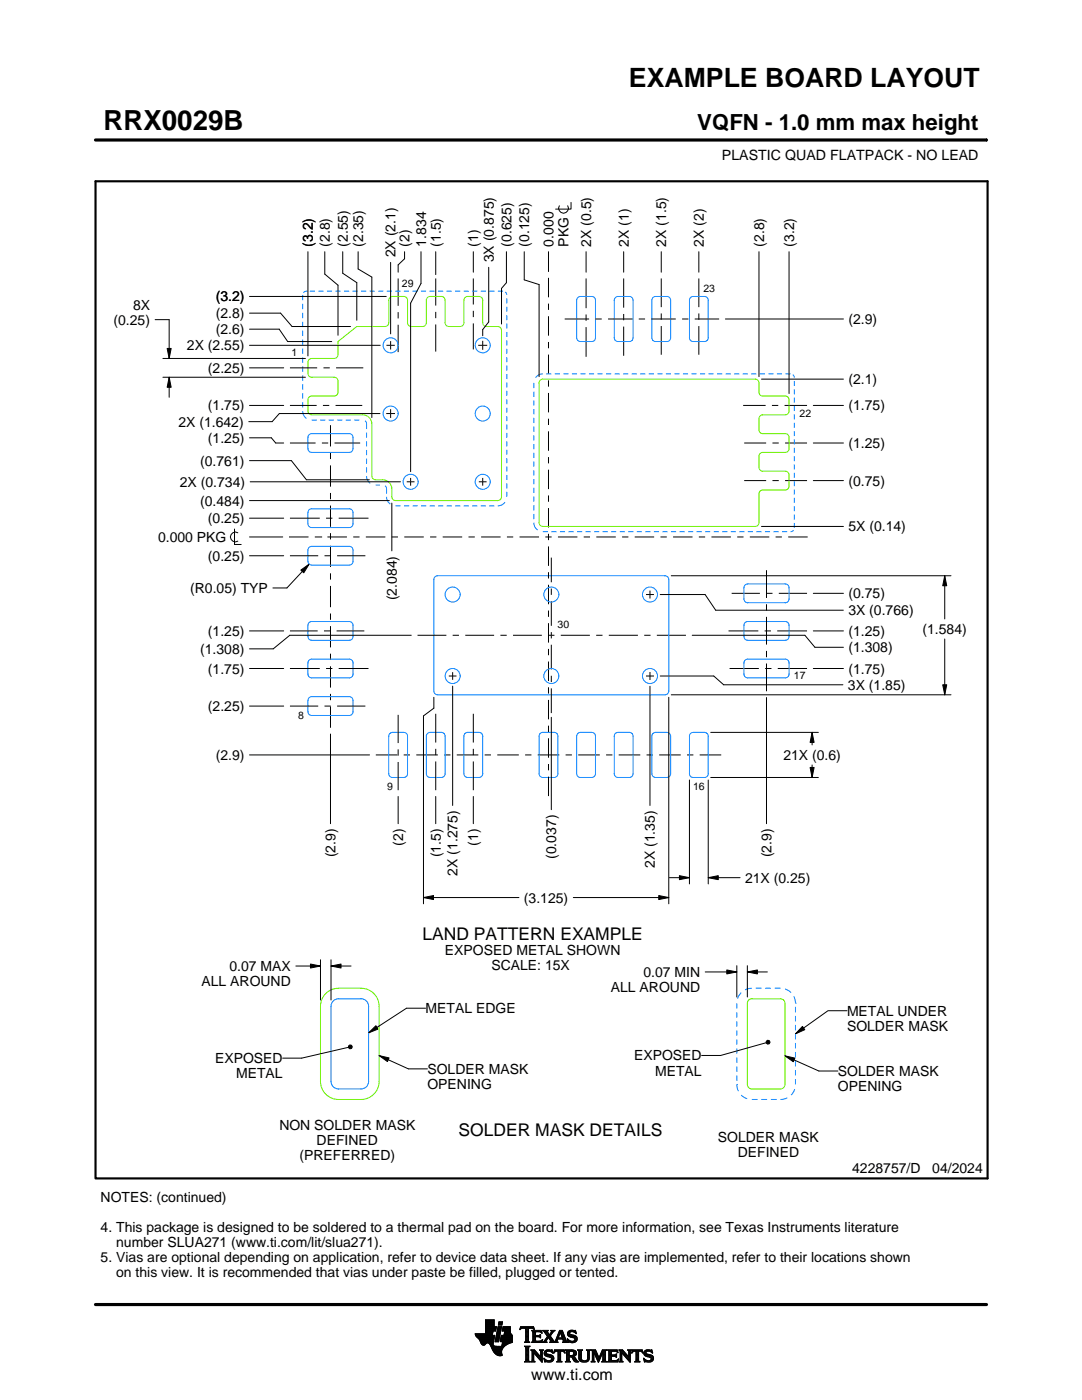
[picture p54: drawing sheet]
<svg xmlns="http://www.w3.org/2000/svg" width="216mm" height="279mm" viewBox="0 0 216 279" stroke-linecap="round" stroke-linejoin="round" font-family="sans-serif">
<defs><g id="words">
<text font-size="5.5" x="20.6" y="26">RRX0029B</text>
<text font-size="5.3" x="125.5" y="17.4">EXAMPLE BOARD LAYOUT</text>
<text font-size="4.4" x="139.1" y="26">VQFN - 1.0 mm max height</text>
<g font-size="3.5">
<text x="84.3" y="187.5">LAND PATTERN EXAMPLE</text>
<text x="91.5" y="226.8">SOLDER MASK DETAILS</text>
</g>
<text font-size="3.2" x="106" y="275.3">www.ti.com</text>
<g font-size="2.8">
<text x="144.1" y="32">PLASTIC QUAD FLATPACK - NO LEAD</text>
<text x="125.4" y="44.1" transform="rotate(-90 125.4 44.1)">1</text>
<text x="140.4" y="44.1" transform="rotate(-90 140.4 44.1)">2</text>
<text x="62.4" y="49.2" transform="rotate(-90 62.4 49.2)">(3.2)</text>
<text x="65.8" y="49.2" transform="rotate(-90 65.8 49.2)">(2.8)</text>
<text x="69.4" y="49.2" transform="rotate(-90 69.4 49.2)">(2.55)</text>
<text x="72.5" y="49.2" transform="rotate(-90 72.5 49.2)">(2.35)</text>
<text x="78.9" y="51.4" transform="rotate(-90 78.9 51.4)">2X (2.1)</text>
<text x="81.7" y="49.2" transform="rotate(-90 81.7 49.2)">( )</text>
<text x="81.7" y="48.3" transform="rotate(-90 81.7 48.3)">2</text>
<text x="85" y="49.2" transform="rotate(-90 85 49.2)">1.834</text>
<text x="87.9" y="49.2" transform="rotate(-90 87.9 49.2)">(1.5)</text>
<text x="95.4" y="49.2" transform="rotate(-90 95.4 49.2)">( )</text>
<text x="95.4" y="48.3" transform="rotate(-90 95.4 48.3)">1</text>
<text x="98.5" y="52.3" transform="rotate(-90 98.5 52.3)">3X (0.875)</text>
<text x="102.1" y="49.2" transform="rotate(-90 102.1 49.2)">(0.625)</text>
<text x="105.6" y="49.2" transform="rotate(-90 105.6 49.2)">(0.125)</text>
<text x="110.4" y="49.2" transform="rotate(-90 110.4 49.2)">0.000</text>
<text x="113.4" y="49.2" transform="rotate(-90 113.4 49.2)">PKG</text>
<text x="117.9" y="49.2" transform="rotate(-90 117.9 49.2)">2X (0.5)</text>
<text x="125.4" y="49.2" transform="rotate(-90 125.4 49.2)">2X ( )</text>
<text x="132.9" y="49.2" transform="rotate(-90 132.9 49.2)">2X (1.5)</text>
<text x="140.4" y="49.2" transform="rotate(-90 140.4 49.2)">2X ( )</text>
<text x="152.4" y="49.2" transform="rotate(-90 152.4 49.2)">(2.8)</text>
<text x="158.4" y="49.2" transform="rotate(-90 158.4 49.2)">(3.2)</text>
<text x="22.7" y="64.8">(0.25)</text>
<text x="26.5" y="61.8">8X</text>
<text x="43" y="60.2">(3.2)</text>
<text x="43" y="63.5">(2.8)</text>
<text x="169.3" y="64.7">(2.9)</text>
<text x="37.3" y="69.9">2X (2.55)</text>
<text x="43" y="66.7">(2.6)</text>
<text x="41.5" y="74.4">(2.25)</text>
<text x="169.3" y="76.7">(2.1)</text>
<text x="41.5" y="81.9">(1.75)</text>
<text x="169.3" y="81.9">(1.75)</text>
<text x="35.6" y="85.2">2X (1.642)</text>
<text x="41.5" y="88.4">(1.25)</text>
<text x="169.3" y="89.4">(1.25)</text>
<text x="39.9" y="92.9">(0.761)</text>
<text x="35.9" y="97.2">2X (0.734)</text>
<text x="39.9" y="100.9">(0.484)</text>
<text x="169.3" y="96.9">(0.75)</text>
<text x="41.5" y="104.4">(0.25)</text>
<text x="169.3" y="106.1">5X (0.14)</text>
<text x="31.5" y="108.2">0.000 PKG</text>
<text x="41.5" y="111.9">(0.25)</text>
<text x="37.9" y="118.3">(R0.05) TYP</text>
<text x="79.2" y="119.8" transform="rotate(-90 79.2 119.8)">(2.084)</text>
<text x="169.3" y="119.4">(0.75)</text>
<text x="169.3" y="122.8">3X (0.766)</text>
<text x="39.9" y="130.5">(1.308)</text>
<text x="41.5" y="126.9">(1.25)</text>
<text x="169.3" y="126.9">(1.25)</text>
<text x="169.3" y="130.2">(1.308)</text>
<text x="184.1" y="126.5">(1.584)</text>
<text x="41.5" y="134.4">(1.75)</text>
<text x="169.2" y="137.7">3X (1.85)</text>
<text x="169.3" y="134.4">(1.75)</text>
<text x="41.5" y="141.9">(2.25)</text>
<text x="43" y="151.7">(2.9)</text>
<text x="156.3" y="151.7">21X (0.6)</text>
<text x="80.4" y="167.9" transform="rotate(-90 80.4 167.9)">2</text>
<text x="95.4" y="167.9" transform="rotate(-90 95.4 167.9)">1</text>
<text x="66.9" y="171.1" transform="rotate(-90 66.9 171.1)">(2.9)</text>
<text x="80.4" y="168.8" transform="rotate(-90 80.4 168.8)">( )</text>
<text x="87.9" y="171.1" transform="rotate(-90 87.9 171.1)">(1.5)</text>
<text x="95.4" y="168.8" transform="rotate(-90 95.4 168.8)">( )</text>
<text x="111" y="171.4" transform="rotate(-90 111 171.4)">(0.037)</text>
<text x="130.7" y="173.2" transform="rotate(-90 130.7 173.2)">2X (1.35)</text>
<text x="153.9" y="171.1" transform="rotate(-90 153.9 171.1)">(2.9)</text>
<text x="91.3" y="174.8" transform="rotate(-90 91.3 174.8)">2X (1.275)</text>
<text x="148.7" y="176.2">21X (0.25)</text>
<text x="104.5" y="180.1">(3.125)</text>
<text x="88.8" y="190.7">EXPOSED METAL SHOWN</text>
<text x="40.2" y="196.8">ALL AROUND</text>
<text x="45.8" y="193.8">0.07 MAX</text>
<text x="98.1" y="193.7">SCALE: 15X</text>
<text x="121.9" y="198">ALL AROUND</text>
<text x="128.4" y="195">0.07 MIN</text>
<text x="84.9" y="202.2">METAL EDGE</text>
<text x="169" y="202.7">METAL UNDER</text>
<text x="169" y="205.7">SOLDER MASK</text>
<text x="42.9" y="212.2">EXPOSED</text>
<text x="47.1" y="215.2">METAL</text>
<text x="85.3" y="214.3">SOLDER MASK</text>
<text x="126.5" y="211.6">EXPOSED</text>
<text x="130.7" y="214.6">METAL</text>
<text x="167.2" y="214.7">SOLDER MASK</text>
<text x="85.3" y="217.3">OPENING</text>
<text x="167.2" y="217.7">OPENING</text>
<text x="55.7" y="225.4">NON SOLDER MASK</text>
<text x="143.3" y="227.8">SOLDER MASK</text>
<text x="59.8" y="231.4">(PREFERRED)</text>
<text x="63.2" y="228.4">DEFINED</text>
<text x="147.2" y="230.8">DEFINED</text>
<text x="20.1" y="239.9">NOTES: (continued)</text>
<text x="170" y="234.2">4228757/D</text>
<text x="186" y="234.2">04/2024</text>
<text x="20.1" y="245.9">4. This package is designed to be soldered to a thermal pad on the board. For more information, see Texas Instruments literature</text>
<text x="20.1" y="251.9">5. Vias are optional depending on application, refer to device data sheet. If any vias are implemented, refer to their locations shown</text>
<text x="23.2" y="248.9">number SLUA271 (www.ti.com/lit/slua271).</text>
<text x="23.2" y="254.9">on this view. It is recommended that vias under paste be filled, plugged or tented.</text>
</g>
<g font-size="2.1">
<text x="80.2" y="57.2">29</text>
<text x="140.4" y="58.3">23</text>
<text x="58.2" y="71.1">1</text>
<text x="159.5" y="83.2">22</text>
<text x="111.3" y="125.3">30</text>
<text x="158.4" y="135.6">17</text>
<text x="59.5" y="143.5">8</text>
<text x="77.3" y="157.6">9</text>
<text x="138.3" y="157.6">16</text>
</g>
</g></defs>
<g fill="none" stroke="#000" stroke-width=".2">
<path d="M19.1 27.9h177.7M196.8 27.7v.5M49.8 59.2h27.3M61.4 50.2v20.8M64.8 50.2v4.5l2.6 2.2v10M68.4 50.2v4.3l2.8 1.9v7.5M71.5 50.2v3.5l2.7 1.6v28M77.9 52.4v14.2M79.4 55.6v5.4M80.7 50.2v1.4l-1.3 1.3v1.4M84 50.2v6.4l-2.1 3.9v33.6M86.9 50.2v4.6"/>
<path d="M86.9 55.6v5.4M94.4 50.2v4.1M94.4 55.6v5.2M97.5 53.3v11l-1.2 1.5v1.2M101.1 50.2v6.2l-1 1.2v7.1M104.6 50.2v5.7l3 .9v18.4M109.4 50.2v4M109.4 55.5v3.8M111.6 41.1a.98 .98 0 0 0 .8 1.5 .98 .98 0 0 0 .9-1.5M113.9 40.4v1.3h-3M116.9 50.2v4.1M116.9 55.6v5.9"/>
<path d="M124.4 50.2v4.1M124.4 55.6v5.8M131.9 50.2v4.1M131.9 55.6v5.7M139.4 50.2v4.1M139.4 55.6v5.7M151.4 50.2v25M157.4 50.2v28.3M31 63.8h2.8v7.7M32.5 75.3h28.4M32.5 71.5h28.4M33.4 69.5h.8l-.4 2z"/>
<path d="M33.8 75.3l.4 2h-.8zM33.8 75.3v4M49.8 62.5h6.2l2.3 2.7h11.6M49.8 68.9h26.1M49.8 65.7h5.9l1.7 2.5h8.8M49.8 73.4h6.8M57.9 73.4h5.4M64.5 73.4h1.3M67.1 73.4h5.4M77.1 68.9h1.7M77.9 68.1v1.6M79.4 62.3v1.3"/>
<path d="M79.4 64.8v5.5M86.9 62.2v1.3M86.9 64.8v5.4M94.4 62v1.3M94.4 64.5v5.2M95.4 68.9h1.8M96.3 68v1.8M109.4 60.6v1.2M109.4 63.1v3.9M109.4 68.2v1.3M109.4 70.8v3.8M109.4 75.9v1.3"/>
<path d="M109.4 78.4v3.9M112.7 63.7h4.9M116.9 62.8v1.2M116.9 65.3v5.9M118.8 63.7h1.3M121.3 63.7h4.9M124.4 62.7v1.2M124.4 65.2v5.8M127.5 63.7h1.2M130 63.7h4.8M131.9 62.6v1.2M131.9 65.1v5.7"/>
<path d="M136.1 63.7h1.3M138.6 63.7h4.9M139.4 62.6v1.2M139.4 65.1v5.7M144.7 63.7h23.6M151.9 75.7h16.4M49.8 87.4h4.3l.9 1h1.6M49.8 91.9h8.3l3 3.9h12.6M49.8 80.9h6.8M49.8 99.9h27.9M49.9 96.2h30M57.9 88.4h5.1"/>
<path d="M57.9 80.9h5.3M64.2 88.4h1.3M64.4 80.9h1.3M65.9 84.9v4.2M65.9 90.4v1.2M65.9 92.9v4.2M65.9 98.4v1.2M66.7 88.4h5.2M67 80.9h5.3M75.8 82.5h-20.1l-1.4 1.7h-4.7M77.1 82.5h1.7M77.9 81.7v1.7"/>
<path d="M81.2 96.2h1.5M81.9 95.4v1.5M95.5 96.2h1.6M96.3 95.4v1.5M109.4 83.6v1.2M109.4 86.1v3.9M109.4 91.2v1.3M109.4 93.7v3.9M109.4 98.9v1.2M148.3 80.9h4.5M148.5 95.9h4.4M148.5 88.4h4.4"/>
<path d="M154 80.9h1.3M154.1 95.9h1.3M154.1 88.4h1.3M156.5 80.9h4.5M156.7 95.9h4.3M156.7 88.4h4.3M162.3 95.9h6M162.3 88.4h6M162.3 80.9h6M46.8 105.6v3.1h1.3M47.5 106.3a.98 .98 0 0 0-1.5 .9 .98 .98 0 0 0 1.5 .8M49.8 110.9h6.8"/>
<path d="M49.8 103.4h6.8M49.8 107.2h6.6M57.7 107.2h3.9M57.9 110.9h5.6M57.9 103.4h5.9M60 113.8l1.7-1.2-1.1 1.7zM61.7 112.6l-4.4 4.7h-2.8M62.8 107.2h1.3M64.1 107.2h.1M64.8 110.9h1.2M65.1 103.4h1.2M65.3 107.2h3.9"/>
<path d="M65.9 100.9v4.2M65.9 106.4v1.3M65.9 108.9v4.3M65.9 114.4v1.3M65.9 116.9v4.3M67.3 110.9h5.6M67.6 103.4h5.9M70.5 107.2h1.2M73 107.2h3.9M78.2 107.2h1.2M78.2 100.4v9.5M80.7 107.2h3.9"/>
<path d="M85.8 107.2h1.3M88.3 107.2h3.9M93.5 107.2h1.2M96 107.2h3.9M101.1 107.2h1.3M103.7 107.2h3.9M108.8 107.2h1.3M109.4 101.4v3.9M109.4 106.5v1.3M109.4 109.1v3.8M109.4 114.2v1.2M109.4 116.7v3.9"/>
<path d="M110 111.3v4.9M110 117.5v1.2M110 120v4.9M111.3 107.2h3.9M116.5 107.2h1.2M119 107.2h3.9M124.1 107.2h1.3M126.6 107.2h3.9M128.9 118.7h1.6M129.7 117.9v1.5M131.7 118.7h9l2.1 3.1h25.5M131.8 107.2h1.2"/>
<path d="M133.9 114.9h55.9M134.3 107.2h3.9M139.4 107.2h1.3M142 107.2h3.8M146 118.4h5.6M147.1 107.2h1.3M149.6 107.2h3.9M151.9 105.1h16.4M152.9 118.4h1.2M152.9 113.8v5.5M154.8 107.2h1.2M155.4 118.4h5.6"/>
<path d="M157.3 107.2h3.9M162.3 118.4h6M188.5 114.9l.4 2h-.8zM188.5 114.9v8.6M49.8 133.4h6.8M49.8 125.9h6.8M57.9 133.4h5.9M57.9 125.9h5.5M64.6 125.9h1.3M65.1 133.4h1.2M65.9 122.4v1.3M65.9 125v4.2"/>
<path d="M65.9 130.5v1.2M65.9 133v4.2M65.9 138.5v1.2M67.2 125.9h5.5M67.6 133.4h5.9M82.1 126.8h-24.3l-3.3 2.7h-4.7M83.3 126.8h5.8M86.6 139.2v2.1l-2.1 1.6v37.5M89.6 134.9h1.5M90.3 134.1v1.6M90.3 136.9v23.8M90.3 126.8h1.3"/>
<path d="M92.8 126.8h5.8M99.9 126.8h1.2M102.4 126.8h5.7M109.4 126.8h1.2M109.4 121.8v1.3M109.4 124.4v3.8M109.4 129.5v1.3M109.4 132v3.9M109.4 137.2v1.2M109.4 139.7v3.9M110 126.2v1.2M110 128.7v4.9"/>
<path d="M110 134.9v1.2M110 137.4v4.9M111.9 126.8h5.8M119 126.8h1.2M121.5 126.8h5.8M128.5 126.8h1.3M128.9 134.9h1.6M129.7 134.1v1.6M129.7 137v23.7M131.1 126.8h5.8M131.7 134.9h10.7l2 1.8h23.8M133.4 139.2v41.2"/>
<path d="M133.9 138.7h55.9M138.1 126.8h22.5l2 2.4h5.7M145.4 125.9h5.9M145.6 133.4h5.8M152.6 125.9h1.2M152.7 133.4h1.2M152.9 120.6v1.2M152.9 123.1v5.5M152.9 129.9v1.3M152.9 132.4v5.6M152.9 139.2v25.2M155.1 125.9h5.9"/>
<path d="M155.2 133.4h5.8M162.3 133.4h6M162.3 125.9h6M188.1 136.7h.8l-.4 2zM188.5 127.5v11.2M49.8 150.7h23.9M49.8 140.9h6.8M57.9 140.9h5.6M64.8 140.9h1.2M65.9 141v4.2M65.9 146.5v17.9M67.3 140.9h5.6"/>
<path d="M75 150.7h4.3M79.4 142.7v5.6M79.4 149.6v1.2M79.4 152.1v5.6M79.4 159v5.4M80.5 150.7h1.3M83.1 150.7h4.3M86.9 142.4v5.8M86.9 149.4v1.3M86.9 152v5.7M86.9 159v5.4M88.6 150.7h1.3"/>
<path d="M91.1 150.7h4.3M94.4 142.4v5.8M94.4 149.4v1.3M94.4 152v5.7M94.4 159v5.4M96.7 150.7h1.3M99.2 150.7h4.3M104.8 150.7h1.2M107.3 150.7h4.3M109.4 144.8v1.3M109.4 147.3v3.9M109.4 152.5v1.2"/>
<path d="M109.4 155v3.9M110 143.2v18.4M112.9 150.7h1.2M115.4 150.7h4.3M120.9 150.7h1.3M123.5 150.7h4.3M129 150.7h1.3M131.5 150.7h4.3M137.1 150.7h1.3M137.6 155.7v20.7M139.6 150.7h4.3M141.3 155.7v20.7"/>
<path d="M141.8 155.2h21.5M141.8 146.2h21.5M161.6 153.2h.8l-.4 2zM162 146.2l.4 2h-.8zM162 146.2v2.5M162 152.7v2.5M84.5 179.1l2-.4v.8zM84.5 179.1h19M114.4 179.1h19M131.4 178.7l2 .4-2 .4zM133.6 175.2h4M135.6 174.8l2 .4-2 .4z"/>
<path d="M141.3 175.2l2-.4v.8zM141.3 175.2h6.4M59 192.8h4.9M61.9 192.4l2 .4-2 .4zM63.9 191.5v8.1M66 192.8l2-.4v.8zM66 191.5v8.1M66 192.8h4M140.7 194h6.3M145 193.6l2 .4-2 .4zM147 192.7v6.3M149.1 194l2-.4v.8z"/>
<path d="M149.1 192.7v6.3M149.1 194h4M69.5 209l-9.3 2.2h-3.8M69.5 208.8l.3-.3 .3 .1 .2 .3-.2 .3-.3 .1-.3-.2zM73.5 206.1l1.5-1.4 .4 .7zM75.6 210.7l2 .4-.3 .8zM75.6 210.7l5.9 2.6h3.8M84.9 201.2h-3.8l-7.6 4.9M152.9 208.1l-9.1 2.5h-3.8M152.9 207.8l.3-.2 .3 .1 .2 .3-.2 .3-.3 .1-.3-.2zM156.6 210.7l2 .5-.3 .7zM156.6 210.7l6.8 3h3.8"/>
<path d="M160.1 204.8l.5 .7-1.9 .8zM169 201.7h-3.8l-6.5 4.6M94.8 266.2h3.5M94.8 266.3h3.5M94.9 266.4h3.3M94.9 266.5h3.8l-.2 1.2M94.9 266.5h3.8M95 266.6h3.7M95 266.7h3.7M95.1 266.8h3.6M95.2 266.9h3.4M95.3 267h3.3"/>
<path d="M95.4 267.1h3.2M95.5 267.2h3.1M95.6 267.3h3M95.7 267.4h2.8M95.7 267.5h2.8M95.8 267.6h2.7M95.8 267.7h2.7M95.9 267.8h2.6M95.9 267.9h2.5M95.9 268h2.5M96 268h1.1M96 268.1h1"/>
<path d="M96.1 268.2h.8M96.1 268.3h.7M96.2 268.4h.6M96.3 268.4h.4M96.9 266.1h1.4M96.9 266h1.4M96.9 265.9h1.4M96.9 265.8h1.5M96.9 265.7h1.5M96.9 264.7l2.2 .1-.2 .9h-.5l-.2 .8M96.9 265.6h2M96.9 265.5h2"/>
<path d="M96.9 265.4h2M96.9 265.3h2.1M96.9 265.2h2.1M96.9 265.1h2.1M96.9 265h2.1M96.9 264.9h2.1M96.9 264.8h2.2M96.9 264.6h1.7M96.9 264.5h1.7M96.9 264.4h1.7M96.9 264.3h1.7M96.9 264.2h1.7"/>
<path d="M96.9 264.1h1.7M96.9 264h1.7M96.9 263.9h1.7M96.9 263.8h1.7M96.9 263.7h1.7M96.9 263.6h1.7M96.9 263.5h1.7M96.9 263.4h1.7M97.5 268h.9M97.6 268.1h.8M97.7 268.2h.7M97.7 268.3h.7"/>
<path d="M97.8 268.4h.6M97.9 268.5h.6M97.9 268.6h.7M98 268.7h1.1M98 268.8h2.6M98 268.8h2.5M98.1 268.9h2.3M98.1 269h2.3M98.1 269.1h2.2M98.2 269.2h2.1M98.2 269.2h2M98.2 269.3h2"/>
<path d="M98.3 269.4h1.9M98.3 269.5h1.8M98.4 269.6h1.7M98.4 268v.4l.3 .2 2 .1M98.5 269.7h1.6M98.5 267.7l-.1 .3M98.5 269.8h1.6M98.6 269.9h1.5M98.6 264.8v-1.4h-1.7v2.8h-2.1l.1 .3 .7 .8 .7 1.1 .3 .1 .6-.5 .4 .1 1 1.8 .8 .6h.8l-.1-1 .8-1M98.6 270h1.5M98.7 270h1.4M98.8 270.1h1.3"/>
<path d="M98.8 267.7h.7M98.8 267.6h.7M98.8 267.5h.7M98.9 270.2h1.2M98.9 267.4h.7M98.9 267.3h.7M98.9 267.2h.7M98.9 267.1h.7M98.9 267h.7M98.9 270.3h1.3M99 266.9h.6M99 266.9h.7"/>
<path d="M99 266.8h.7M99 266.7h.7M99 266.6h.7M99 266.5h.7M99.1 270.4h1.1M99.1 266.4h.7M99.1 266.3h.7M99.1 266.2h.7M99.1 266.1h.7M99.1 266h.7M99.2 265.9h.7M99.2 265.8h.7"/>
<path d="M99.2 270.4h1M99.2 265.7h.7M99.2 265.6h.7M99.2 265.5h.7M99.3 265.4h.6M99.3 265.4h.7M99.3 265.3h.7M99.3 265.2h.7M99.3 265.1h.7M99.3 265h.7M99.4 270.5h.8M99.4 264.9h.7"/>
<path d="M99.4 264.8h.7M99.4 264.8h.7l-.6 3h-.7zM99.4 264.5l.2-.7h.7l-.2 .7h-.7M99.5 264.4h.6M99.5 264.3h.7M99.5 264.2h.7M99.5 264.1h.7M99.5 264h.7M99.5 263.9h.7M99.6 263.8h.7M99.8 270.6h.1M99.8 267.7h2.4"/>
<path d="M99.8 267.6h2.4M99.8 267.5h2.4M99.9 267.4h2.3M99.9 267.3h2.3M99.9 267.2h2.3M99.9 267.1h2.3M99.9 267h2.3M99.9 266.9h2.3M100 266.9h2.2M100 266.8h2.2M100 266.7h2.2M100 266.6h2.2"/>
<path d="M100 266.5h2.2M100.1 268.6h.7M100.2 268.5h.7M100.2 268.4h.8M100.2 268.4h.9M100.2 268.3h1M100.2 268.2h1.2M100.2 265.6h1.6M100.2 268.1h1.4M100.2 265.5h1.6M100.2 268h1.6M100.3 265.4h1.5"/>
<path d="M100.3 268h1.7M100.3 267.9h1.9M100.3 265.3h1.5M100.3 267.8h1.9M100.3 265.2h1.5M100.3 265.1h1.5M100.3 265h1.5M100.4 264.9h1.4M100.4 264.8h1.4M100.6 266.5l.1-.8h-.5l.2-.9h1.4l.1 1.1 .3 .6v1.4l-1.3 .6M100.6 266.4h1.5M100.6 266.3h1.4"/>
<path d="M100.6 266.2h1.4M100.6 266.1h1.3M100.7 266h1.2M100.7 265.9h1.2M100.7 265.8h1.1M100.7 265.7h1.1M102.2 266.5h-2.2l-.2 1.1 .5 .2-.2 .9M103.7 265.3h.1M103.8 265.2h.2M103.8 265h2.8M103.8 264.9h2.7M103.9 264.8h2.6"/>
<path d="M104.7 267.8h1M104.7 271.8h1.1M104.7 268.7h1M104.8 267.7h.7M104.8 271.7h.8M104.9 265.2h.6M104.9 268.9h.6M104.9 267.6h.6M104.9 267.5l-.2 .3M104.9 267.5h.6M104.9 267.4h.6M104.9 267.3h.6"/>
<path d="M104.9 267.2h.6M104.9 267.1h.6M104.9 267h.6M104.9 266.8h.6M104.9 266.7h.6M104.9 266.6h.6M104.9 266.5h.6M104.9 266.4h.6M104.9 266.3h.6M104.9 266.2h.6M104.9 266.1h.6M104.9 265.9h.6"/>
<path d="M104.9 265.8h.6M104.9 265.7h.6M104.9 265.6h.6M104.9 265.5h.6M104.9 265.4h.6M104.9 265.3h.6M104.9 271.5h.6M104.9 269h.6M104.9 271.4h.6M104.9 271.4v-2.4l-.2-.4h1.1l-.3 .4v2.4M104.9 271.4l-.2 .4h1.1l-.3-.4M104.9 271.3h.6"/>
<path d="M104.9 271.2h.6M104.9 271.1h.6M104.9 271h.6M104.9 270.9h.6M104.9 270.8h.6M104.9 270.6h.6M104.9 270.5h.6M104.9 270.4h.6M104.9 270.3h.6M104.9 270.2h.6M104.9 270.1h.6M104.9 270h.6"/>
<path d="M104.9 269.9h.6M104.9 269.8h.6M104.9 269.6h.6M104.9 269.5h.6M104.9 269.4h.6M104.9 269.3h.6M104.9 269.2h.6M104.9 269.1h.6M105.5 267.5l.2 .3M105.5 267.5v-2.3l.7-.1 .4 .3-.1-.6h-2.6l-.1 .6 .4-.3 .7 .1v2.3M105.7 267.8h-1M105.9 271.8h.8"/>
<path d="M105.9 269.4h.8M106.1 269.5h.7M106.1 267.8h2M106.1 271.7h.5M106.2 269.6h.7M106.2 271.5h.3M106.2 265.6h1.8M106.2 269.8h.8M106.2 271.4h.3M106.2 271.4l-.3 .4h.8l-.2-.4M106.2 271.3h.3M106.2 271.2h.3"/>
<path d="M106.2 271.1h.3M106.2 271h.3M106.2 270.9h.3M106.2 270.8h.3M106.2 270.6h.3M106.2 270.5h.3M106.2 270.4h.3M106.2 270.3h.3M106.2 270.2h.3M106.2 270.1h.3M106.2 270h1M106.2 269.9h.9"/>
<path d="M106.2 269.8v1.6M106.2 269.8l-.3-.4h.8l1.2 1.4M106.3 267.7h1.8M106.3 265.7h1.8M106.3 267.6h.6M106.3 265.8h.6M106.3 267.5l-.2 .3M106.3 267.5h.5M106.3 267.4h.5M106.3 267.3h.5M106.3 267.2h.5M106.3 267.1h.5"/>
<path d="M106.3 267h.5M106.3 266.8h.5M106.3 266.7h1.6M106.3 266.6h1.6M106.3 266.5h.5M106.3 266.4h.5M106.3 266.3h.5M106.3 266.2h.5M106.3 266.1h.5M106.3 265.9h.5M106.4 265.2h.2M106.5 270h.1"/>
<path d="M106.5 270v1.4M106.5 265.3h.1M106.6 270.1h.7M106.7 270.2h.7M106.8 270.3h.7M106.8 265.9l.2-.1h.6l.6 .2-.2-.5h-1.9l.2 .3v1.7M106.8 265.9v.6h.8l.3-.2v.7M106.9 270.4h.7M107 270.5h.7M107.1 270.6h.7M107.2 270.8h1M107.3 270.9h.9"/>
<path d="M107.4 271h.8M107.5 271.1h.7M107.6 271.2h.6M107.6 266.5h.3M107.7 271.3h.5M107.7 269.4h.7M107.7 266.8h.2M107.7 267.6h.5M107.8 266.4h.1M107.8 271.4h.4M107.8 267h.1M107.8 265.8h.3"/>
<path d="M107.8 269.5h.5M107.9 271.5h.3M107.9 269.6h.3M107.9 267l-.3-.2h-.8l.1 .8h.9l.5-.2M107.9 269.8h.3M107.9 270.6h.3M107.9 270.5h.3M107.9 270.4h.3M107.9 270.3h.3M107.9 270.2h.3M107.9 270.1h.3M107.9 270h.3"/>
<path d="M107.9 269.9h.3M107.9 269.8v1M107.9 269.8l-.2-.4h.7l-.2 .4M108 271.7h.2M108 265.9h.1M108 267.5h.2M108.1 271.8h.1M108.1 266.1h.1M108.2 267.4h.1M108.2 269.8v2.1l-1.7-1.9M108.2 267.8h.9M108.3 267.4l-.2 .5-2-.1"/>
<path d="M108.3 265.6h1M108.5 267.7h.5M108.5 271.1l.8 .4h.5l.2-.1-.1-.4-1-.4-.3-.3 .1-.7 .7-.2 .6 .1 .2-.1 .1 .6-.9-.3-.3 .1-.1 .3 1.3 .4 .2 .6M108.5 271.1h.1M108.5 265.7h.7M108.5 271.2h.2M108.6 271.3h.2M108.6 270.1h.4M108.6 270h.4M108.6 270.2h.6M108.6 267.6h.4M108.6 271.4h.4"/>
<path d="M108.6 269.9h.4M108.6 270.3h1M108.6 265.8h.7M108.6 271.5h.8M108.6 269.8h.5M108.7 271.7h1.5M108.7 270.4h1.3M108.7 267.5h.3M108.7 271.8h.1M108.7 265.9h.6M108.7 269.6h1.5M108.8 267.4h.3"/>
<path d="M108.8 270.5h1.5M108.8 266.1h.6M108.8 269.5h1.4M108.8 267.3h.4M108.9 266.2h.6M108.9 267.2h.4M108.9 266.3h.6M108.9 270.6h1.5M109 267.1h.3M109 266.4h1M109.1 271.8h.9M109.1 269.4h.7"/>
<path d="M109.1 267h.9M109.1 266.5h.8M109.1 267.8h-.9M109.2 266.8h.8M109.2 266.6h.6M109.2 266.7h.7M109.2 266.7l-.6 .9-.4 .2M109.3 270.8h1.1M109.5 267.1h.6M109.6 267.2h.6M109.7 271.5h.7M109.7 267.3h.6"/>
<path d="M109.7 267.8l.2-.2-.5-.7-.4 .8 .1 .1M109.7 267.8h1.6M109.7 266.3h.4M109.7 267.4h.6M109.8 270.9h.7M109.8 266.2h.3M109.8 266.6l.9 1.2 1-2.3h.5l.8 2.1 .3 .2M109.8 267.5h.6M109.9 266.1h.3M109.9 269.8h.4M109.9 267.6h.6M109.9 267.7h.7"/>
<path d="M109.9 271.4h.5M109.9 265.9h.4M110 271h.5M110 265.6h.7M110 265.9l-.4 .5-.4-.6 .2-.3h-1.1l.9 1.2M110 265.9l.1-.2-.2-.2h.8l-.9 1.1M110 271.3h.5M110 265.8h.4M110 271.1h.5M110 271.2h.5M110.1 269.4h.1M110.1 265.7h.4"/>
<path d="M110.1 269.9h.2M110.2 270h.1M110.5 270h.1M110.5 269.9h.2M110.5 271.1l-.2 .5-.8 .3-.6-.2-.2 .1-.2-.7M110.5 269.8h.3M110.6 269.6h2.1M110.6 269.5h2M110.6 269.4h2M110.7 267.7h.5M110.8 267.6h.4M110.9 267.5h.3"/>
<path d="M110.9 267.4h.3M111 267.3h.3M111 267.2h1.8M111 267.1h1.8M111.1 267h.3M111.1 271.8h1M111.1 266.8h.4M111.2 266.7h.3M111.2 267.5l.1-.2h1l.1 .2M111.2 267.5v.3h.1M111.2 266.6h.3M111.3 266.5h.3"/>
<path d="M111.3 271.7h.6M111.3 266.4h.3M111.3 271.5h.6M111.3 267.8h-1.6M111.3 269.8h.6M111.4 266.3h.3M111.4 271.4h.5M111.4 271.4l-.1-1.7h-.4l-.4 .4 .2-.7h1.9l.1 .7-.3-.4h-.5v1.7M111.4 270.5h.5M111.4 270.4h.5M111.4 270.3h.5M111.4 270.2h.5"/>
<path d="M111.4 270.1h.5M111.4 270h.5M111.4 269.9h.5M111.4 271.4l-.3 .4h1l-.2-.4M111.4 271.3h.5M111.4 271.2h.5M111.4 271.1h.5M111.4 271h.5M111.4 270.9h.5M111.4 270.8h.5M111.4 270.6h.5M111.4 266.2h.3"/>
<path d="M111.4 266.1h.4M111.5 265.9h.9M111.5 265.8h.8M111.6 265.7h.7M111.6 265.6h.6M111.8 265.9l.4 1.1h-.8zM111.9 266.1h.5M111.9 266.2h.5M111.9 266.3h.6M112 266.4h.5M112 266.5h.6M112.1 266.6h.5"/>
<path d="M112.1 266.7h.6M112.1 266.8h.6M112.2 267h.5M112.2 267.8h1.1M112.3 267.3h.6M112.3 267.4h.6M112.4 267.5h.6M112.4 267.5v.3h-.2M112.4 269.8h.3M112.4 267.6h.6M112.4 267.7h.7M112.6 269.9h.1"/>
<path d="M112.6 270h.2M112.8 271.8h1M112.8 269.4h1.6M113 269.5h1.7M113 271.7h.7M113 269.6h1.9M113 271.5h.6M113 269.8h.6M113 271.4h.6M113 271.4l-.2 .4h1l-.2-.4M113 271.3h.6M113 271.2h.6"/>
<path d="M113 271.1h.6M113 271h.6M113 270.9h.6M113 270.8h1.5M113 270.6h1.6M113 270.5h1.8M113 270.4h.6M113 270.3h.6M113 270.2h.6M113 270.1h.6M113 270h.6M113 269.9h.6"/>
<path d="M113 269.8v1.6M113 269.8l-.2-.4h1.4l.6 .2 .2 .3v.4l-.2 .3-.4 .1M113.2 267.3h.2M113.2 267.4h.3M113.2 266.2h.5M113.2 266.3h.6M113.2 266.1h.5M113.3 267.5h.3M113.3 267.8h-1.1M113.3 266.4h.9M113.3 265.9h.4M113.3 267.6h.6"/>
<path d="M113.3 266.5h1.3M113.3 267.7h1.6M113.3 265.8h.5M113.3 267.8h.2M113.4 266.6h1.5M113.4 265.7h1.5M113.4 265.7l.5-.2 .7 .1 .2-.1 .1 .7-.7-.4h-.4l-.1 .3 .1 .2 .9 .2 .4 .3 .1 .5-.3 .5-.6 .2-.7-.2-.2 .1-.2-.7 .9 .5 .5-.1 .1-.3-.2-.3-1.1-.4-.2-.4zM113.5 266.7h1.5M113.5 265.6h1.4M113.6 271.4v-.6h.4l.7 1h.8M113.6 269.9l.1-.2 .7 .2v.4l-.4 .2M113.6 269.9v.6"/>
<path d="M113.7 267.8h1.1M113.8 266.8h1.3M113.8 265.5h.6M114 268h.4M114.1 270.9h.6M114.2 271h.6M114.2 271.1h.7M114.3 271.2h.6M114.3 267h.8M114.3 269.8h.7M114.3 270.4h.6M114.4 271.3h.6"/>
<path d="M114.4 270.7l1.1 1.1M114.4 270.7h.1M114.4 271.4h.7M114.4 269.9h.6M114.4 270.3h.6M114.5 267.6h.5M114.5 270.2h.5M114.5 270h.5M114.5 265.8h.4M114.5 270.1h.5M114.5 271.5h.7M114.6 271.7h.7"/>
<path d="M114.6 267.1h.6M114.6 267.5h.5M114.7 267.2h.5M114.7 267.4h.5M114.7 265.9h.3M114.7 267.3h.5M114.7 271.8h.8M114.8 266.1h.2M114.9 266.2h.1M115.3 269.4h.9M115.4 269.5h.7M115.5 269.6h.5"/>
<path d="M115.5 269.8h.5M115.5 269.8v1.4l.4 .5 .6 .2 .7-.1 .3-.3 .1-.5M115.5 271h.5M115.5 270.9h.5M115.5 270.8h.5M115.5 270.6h.5M115.5 270.5h.5M115.5 270.4h.5M115.5 270.3h.5M115.5 270.2h.5M115.5 270.1h.5M115.5 270h.5"/>
<path d="M115.5 269.9h.5M115.5 269.8l-.2-.4h.9l-.2 .4M115.5 271.1h.5M115.5 271.2h.5M115.5 271.3h.6M115.6 271.4h.6M115.7 271.5h.8M115.8 271.7h1.5M116 271l.2 .4 .5 .2 .4-.2 .2-.4M116 269.8v1.2M116 271.8h1.1M116.8 271.5h.6"/>
<path d="M117 269.4h.8M117.1 271.4h.4M117.2 269.5h.5M117.2 271.3h.4M117.2 269.6h.4M117.2 271.2h.4M117.2 271.1h.4M117.3 269.8h.3M117.3 271h.3M117.3 270.9h.3M117.3 270.8h.3M117.3 270.6h.3"/>
<path d="M117.3 270.5h.3M117.3 270.4h.3M117.3 270.3h.3M117.3 270.2h.3M117.3 270.1h.3M117.3 270h.3M117.3 269.9h.3M117.6 269.8l.2-.4h-.8l.2 .3 .1 1.3M117.6 269.8v1.2M118 271.8h.7M118 269.4h.8M118.1 269.5h.8"/>
<path d="M118.1 271.7h.5M118.2 269.6h.7M118.2 271.5h.3M118.2 269.8h.8M118.2 271.4h.3M118.2 269.8l-.2-.4h.8l.7 1.6 .7-1.6h.9l-.3 .4M118.2 271.4l-.2 .4h.7l-.2-.4M118.2 271.3h.3M118.2 271.2h.3M118.2 271.1h.3M118.2 271h.3M118.2 270.9h.3"/>
<path d="M118.2 270.8h.3M118.2 270.6h.3M118.2 270.5h.3M118.2 270.4h.3M118.2 270.3h.3M118.2 270.2h.3M118.2 270.1h.3M118.2 270h.9M118.2 269.9h.8M118.2 269.8v1.6M118.6 270.1h.5M118.6 270.2h.6"/>
<path d="M118.7 270.3h.5M118.7 270.4h.6M118.8 270.5h.5M118.8 270.6h.6M118.9 270.8h.5M118.9 270.9h.6M119 271h.8M119 271.1h.8M119.1 271.2h.6M119.1 271.3h.6M119.2 271.4h.4M119.2 271.5h.4"/>
<path d="M119.3 271.7h.2M119.3 271.8h.2M119.6 270.9h.3M119.6 270.8h.3M119.7 270.6h.3M119.7 270.5h.3M119.8 270.4h.3M119.8 270.3h.3M119.9 270.2h.3M119.9 270.1h.3M120 270h.8M120 269.9h.8"/>
<path d="M120 269.8h.8M120.1 271.8h1M120.1 269.6h.7M120.1 269.5h.8M120.2 269.4h.9M120.2 271.7h.7M120.3 271.5h.5M120.3 271.4h.5M120.3 271.4l-.2 .4h1l-.3-.4M120.3 271.4v-1.5l-.9 2-.9-2v1.5M120.3 271.3h.5M120.3 271.2h.5"/>
<path d="M120.3 271.1h.5M120.3 271h.5M120.3 270.9h.5M120.3 270.8h.5M120.3 270.6h.5M120.3 270.5h.5M120.3 270.4h.5M120.3 270.3h.5M120.3 270.2h.5M120.3 270.1h.5M120.8 269.8v1.6M121.2 271.8h2"/>
<path d="M121.2 269.4h1.9M121.4 269.5h1.8M121.4 271.7h1.9M121.5 269.6h1.7M121.5 271.5h1.8M121.5 269.8h.5M121.5 271.4h.5M121.5 269.8l-.3-.4h1.9l.2 .6M121.5 269.9h.5M121.5 269.8v1.6M121.5 271.3h.5M121.5 271.2h.5"/>
<path d="M121.5 271.1h.5M121.5 271h.5M121.5 270.9h.5M121.5 270.8h.5M121.5 270.6h1.5M121.5 270.5h1.5M121.5 270.4h1.5M121.5 270.3h.5M121.5 270.2h.5M121.5 270.1h.5M121.5 270h.5M122.6 270.4l.4-.2v.7l-.2-.2h-.8v.7l.2 .1"/>
<path d="M122.9 270.8h.1M122.9 270.3h.1M123 269.8h.3M123.1 271.4h.3M123.2 269.9h.1M123.3 270h.1M123.3 270l-.4-.3h-.8l-.1 .7M123.3 271.3h.1M123.4 271.2h.1M123.4 271.2l-.2 .6h-2l.3-.4M123.4 271.2l-.3 .3h-.4M123.5 271.8h.8"/>
<path d="M123.5 269.4h.7M123.6 269.5h.7M123.7 271.7h.5M123.7 269.6h.7M123.7 271.5h.4M123.7 269.8h.8M123.7 271.4h.4M123.7 271.4l-.2 .4h.8l-.2-.4M123.7 271.3h.4M123.7 271.2h.4M123.7 271.1h.4M123.7 271h.4"/>
<path d="M123.7 270.9h.4M123.7 270.8h.4M123.7 270.6h.4M123.7 270.5h.4M123.7 270.4h.4M123.7 270.3h.4M123.7 270.2h.4M123.7 270.1h.4M123.7 270h1M123.7 269.9h.9M123.7 269.8v1.6M123.7 269.8l-.2-.4h.7l1.2 1.4 .1-1"/>
<path d="M124.1 270v1.4M124.1 270h.1M124.2 270.1h.6M124.2 270.2h.7M124.3 270.3h.7M124.4 270.4h.7M124.5 270.5h.7M124.6 270.6h.7M124.7 270.8h1.1M124.8 270.9h1M124.9 271h.9M125 271.1h.8"/>
<path d="M125.1 271.2h.7M125.2 271.3h.6M125.2 269.4h.8M125.3 271.4h.5M125.4 269.5h.5M125.4 271.5h.4M125.4 269.6h.4M125.5 269.8h.3M125.5 269.8l-.3-.4h.8l-.2 .4M125.5 270.4h.3M125.5 270.3h.3M125.5 270.2h.3"/>
<path d="M125.5 270.1h.3M125.5 270h.3M125.5 269.9h.3M125.5 270.6h.3M125.5 270.5h.3M125.5 271.7h.3M125.6 271.8h.2M125.8 269.8v2.1l-1.7-1.9M126 270h.1M126.1 269.9h.1M126.1 269.8h.3M126.1 269.6h2.1"/>
<path d="M126.2 269.5h2M126.2 269.4h2M126.6 271.8h1.1M126.9 271.7h.6M126.9 271.5h.5M126.9 269.8h.5M126.9 271.4h.5M126.9 271.4v-1.7h-.5l-.3 .4 .1-.7h1.9l.2 .7-.4-.4h-.5v1.7M126.9 270.5h.5M126.9 270.4h.5M126.9 270.3h.5M126.9 270.2h.5"/>
<path d="M126.9 270.1h.5M126.9 270h.5M126.9 269.9h.5M126.9 271.4l-.3 .4h1.1l-.3-.4M126.9 271.3h.5M126.9 271.2h.5M126.9 271.1h.5M126.9 271h.5M126.9 270.9h.5M126.9 270.8h.5M126.9 270.6h.5M128 269.8h.3"/>
<path d="M128.1 269.9h.2M128.2 270h.1M128.4 271.1h.1M128.4 271.2h.2M128.5 271.3h.2M128.5 270.1h.4M128.5 270h.4M128.5 270.2h.6M128.5 271.4h.4M128.5 269.9h.4M128.5 270.3h1M128.5 271.5h.8"/>
<path d="M128.5 269.8h.5M128.6 271.7h1.5M128.6 270.4h1.3M128.6 271.8h.1M128.6 269.6h1.5M128.7 270.5h1.5M128.7 269.5h1.4M128.8 270.6h1.5M128.9 271.8h1M129 269.4h.7M129.1 270.8l-.6-.4 .1-.7 .5-.3 .8 .1 .2-.1 .1 .7-.8-.4-.4 .1-.1 .2 1.3 .5 .2 .6M129.1 270.8l.7 .2v.4l-.6 .1-.8-.4"/>
<path d="M129.2 270.8h1.1M129.6 271.5h.7M129.6 270.9h.8M129.8 269.8h.4M129.8 271.4h.5M129.9 271h.5M129.9 271.3h.5M129.9 271.1h.5M129.9 271.2h.5M129.9 269.4h.2M130 269.9h.2M130.1 270h.1"/>
<path d="M130.4 271.1l-.3 .5-.7 .3-.6-.2-.2 .1-.2-.7"/>
</g>
<g fill="#000">
<path d="M33.4 69.5h.8l-.4 2zM33.8 75.3l.4 2h-.8zM60 113.8l1.7-1.2-1.1 1.7zM188.5 114.9l.4 2h-.8zM188.1 136.7h.8l-.4 2zM162 146.2l.4 2h-.8zM161.6 153.2h.8l-.4 2zM84.5 179.1l2-.4v.8zM131.4 178.7l2 .4-2 .4zM135.6 174.8l2 .4-2 .4zM141.3 175.2l2-.4v.8zM61.9 192.4l2 .4-2 .4z"/>
<path d="M66 192.8l2-.4v.8zM145 193.6l2 .4-2 .4zM149.1 194l2-.4v.8zM69.5 208.8l.3-.3 .3 .1 .2 .3-.2 .3-.3 .1-.3-.2zM73.5 206.1l1.5-1.4 .4 .7zM75.6 210.7l2 .4-.3 .8zM152.9 207.8l.3-.2 .3 .1 .2 .3-.2 .3-.3 .1-.3-.2zM156.6 210.7l2 .5-.3 .7zM160.1 204.8l.5 .7-1.9 .8z"/>
</g>
<path d="M19.1 36.2h178v199h-178z" fill="none" stroke="#000" stroke-width=".43"/>
<path d="M19 27.9h177.8M19 260.3h177.8" fill="none" stroke="#000" stroke-width=".63"/>
<path d="M61.7 71.8l.5-.3h4.5a.75 .75 0 0 0 .7-.7v-2.6l3.8-3h5.6a.75 .75 0 0 0 .8-.8v-4.5a.75 .75 0 0 1 .7-.7h2.3a.75 .75 0 0 1 .7 .7v4.5a.75 .75 0 0 0 .8 .8h2.2a.75 .75 0 0 0 .8-.8v-4.5a.75 .75 0 0 1 .7-.7h2.3a.75 .75 0 0 1 .7 .7v4.5a.75 .75 0 0 0 .8 .8h2.2a.75 .75 0 0 0 .8-.8v-4.5a.75 .75 0 0 1 .7-.7h2.3a.75 .75 0 0 1 .7 .7v4.5a.75 .75 0 0 0 .8 .8h2.2a.75 .75 0 0 1 .8 .7v33.3a.75 .75 0 0 1-.8 .7h-20.4a.75 .75 0 0 1-.7-.7 2.8 2.8 0 0 0-.9-3.2 5.8 5.8 0 0 0-2.6-.3l-.4-.4-.1-.3v-10.4a1.8 1.8 0 0 0-1.8-1.8h-10.2a.75 .75 0 0 1-.8-.8v-2.2a.75 .75 0 0 1 .8-.8h4.5a.75 .75 0 0 0 .7-.7v-2.3a.75 .75 0 0 0-.7-.7h-4.5a.75 .75 0 0 1-.8-.8v-2.2zM107.8 75.9l.5-.2h42.4a.75 .75 0 0 1 .7 .7v1.9a.75 .75 0 0 0 .8 .7h4.5a.75 .75 0 0 1 .7 .8v2.2a.75 .75 0 0 1-.7 .8h-4.5a.75 .75 0 0 0-.8 .7v2.3a.75 .75 0 0 0 .8 .7h4.5a.75 .75 0 0 1 .7 .8v2.2a.75 .75 0 0 1-.7 .8h-4.5a.75 .75 0 0 0-.8 .7v2.3a.75 .75 0 0 0 .8 .7h4.5a.75 .75 0 0 1 .7 .8v2.2a.75 .75 0 0 1-.7 .8h-4.5a.75 .75 0 0 0-.8 .7v5.8a.75 .75 0 0 1-.7 .8h-42.4a.75 .75 0 0 1-.7-.8v-27.9zM65 198.3a3.6 3.6 0 0 1 2.5-1.1h4.5a3.6 3.6 0 0 1 3.6 3.6v15a3.6 3.6 0 0 1-3.6 3.6h-4.5a3.6 3.6 0 0 1-3.6-3.6v-15a3.6 3.6 0 0 1 1.1-2.5zM149.4 199.6l.6-.3h5.7l.7 .3 .2 .6v16.5l-.2 .4-.7 .2h-5.7a.9 .9 0 0 1-.9-.9v-16.2z" fill="none" stroke="#6ef200" stroke-width=".2"/>
<g fill="none" stroke="#0080ff" stroke-width=".2">
<path d="M60.4 58.9v1M61.1 58.1h.1M61.1 58.1l-.6 .3M61.8 58.1h1.1M63.5 58.1h1.1M65.2 58.1h1.1M66.9 58.1h1.1M68.6 58.1h1.1M70.4 58.1h1M72.1 58.1h1M73.8 58.1h1M75.5 58.1h1"/>
<path d="M77.2 58.1h1M78.9 58.1h1M80.6 58.1h1M82.3 58.1h1M84 58.1h1M85.7 58.1h1M87.4 58.1h1M89.1 58.1h1M90.8 58.1h1M92.5 58.1h1M94.2 58.1h1.1M95.9 58.1h1.1"/>
<path d="M97.6 58.1h1.1M99.3 58.1h1.1M100.8 58.3l.3 .6M101.1 59.5v1M115.3 59.4l.5-.2h2.3a.75 .75 0 0 1 .7 .7v7.7l-.2 .3-.3 .2h-2.7l-.4-.3-.1-.4v-7.5zM122.8 59.4l.5-.2h2.3a.75 .75 0 0 1 .7 .7v7.7l-.2 .3-.3 .2h-2.7l-.4-.3-.1-.4v-7.5zM130.3 59.4l.5-.2h2.3a.75 .75 0 0 1 .7 .7v7.7l-.2 .3-.3 .2h-2.7l-.4-.3-.1-.4v-7.5zM137.8 59.4l.5-.2h2.3a.75 .75 0 0 1 .7 .7v7.7l-.2 .3-.3 .2h-2.7l-.4-.3-.1-.4v-7.5zM60.4 60.6v1.1M60.4 62.4v1.1M60.4 64.2v1.1M60.4 66v1.1"/>
<path d="M60.4 67.8v1M60.4 69.6v1M60.4 71.3v1.1M60.4 73.1v1.1M60.4 74.9v1.1M60.4 76.7v1.1M60.4 78.5v1M101.1 61.2v1M101.1 62.9v1M101.1 64.6v1M101.1 66.2v1.1M101.1 67.9v1"/>
<path d="M101.1 69.6v1M101.1 71.3v1M101.1 73v1M101.1 74.6v1.1M101.1 76.3v1M101.1 78v1M101.1 79.7v1M106.5 76.4v1.1M106.5 78.2v1M106.5 79.9v1M108.3 74.6l-.8 .2-.6 .6M109 74.6h1"/>
<path d="M110.7 74.6h1M112.4 74.6h1M114.1 74.6h1M115.8 74.6h1M117.5 74.6h1M119.2 74.6h1.1M120.9 74.6h1.1M122.6 74.6h1.1M124.3 74.6h1.1M126 74.6h1.1M127.7 74.6h1.1M129.5 74.6h1"/>
<path d="M131.2 74.6h1M132.9 74.6h1M134.6 74.6h1M136.3 74.6h1M138 74.6h1M139.7 74.6h1M141.4 74.6h1M143.1 74.6h1M144.8 74.6h1M146.5 74.6h1M148.2 74.6h1M149.9 74.6h1"/>
<path d="M151.6 74.6h1M153.3 74.6h1M155 74.6h1M156.7 74.6h1M158.2 74.8l.3 .6M158.5 76v1M158.5 77.7v1M158.5 79.4v1M60.4 82l.2 .8 .5 .7M60.4 80.3v1M61.7 86.8l.5-.3h7.5a.75 .75 0 0 1 .7 .8v2.2a.75 .75 0 0 1-.7 .8h-7.5a.75 .75 0 0 1-.8-.8v-2.2zM62.2 83.8h1"/>
<path d="M63.9 83.8h1M65.6 83.8h1M67.3 83.8h1M69 83.8h1M70.7 83.8h1M72.8 84l.3 .5v1.1M73.1 95l.2 .8 .6 .7M73.1 86.3v1.1M73.1 88.1v1M73.1 89.8v1M73.1 91.5v1.1M73.1 93.3v1"/>
<path d="M74.9 96.8h.9M76.8 96.9l.3 .5v1.1M77.1 99.2l.2 .8 .6 .6M101.1 81.4v1M101.1 83v1M101.1 84.7v1M101.1 86.4v1M101.1 88.1v1M101.1 89.8v1M101.1 91.4v1M101.1 93.1v1M101.1 94.8v1"/>
<path d="M101.1 96.5v1M101.1 98.1v1.1M106.5 81.6v1.1M106.5 83.4v1M106.5 85.1v1.1M106.5 86.9v1M106.5 88.6v1.1M106.5 90.4v1M106.5 92.1v1.1M106.5 93.9v1M106.5 95.6v1M106.5 97.3v1.1"/>
<path d="M106.5 99.1v1M158.5 81v1M158.5 82.7v1M158.5 84.4v1M158.5 86v1M158.5 87.7v1M158.5 89.4v1M158.5 91v1M158.5 92.7v1M158.5 94.4v1M158.5 96v1M158.5 97.7v1"/>
<path d="M158.5 99.4v1M61.7 109.3l.5-.3h7.5a.75 .75 0 0 1 .7 .8v2.2a.75 .75 0 0 1-.7 .8h-7.5a.75 .75 0 0 1-.8-.8v-2.2zM70.4 102.3v2.2a.75 .75 0 0 1-.7 .8h-7.5a.75 .75 0 0 1-.8-.8v-2.2a.75 .75 0 0 1 .8-.8h7.5a.75 .75 0 0 1 .7 .8M78.9 101h1.1M80.6 101h1.1M82.3 101h1.1M84 101h1.1M85.7 101h1M86.8 115.1l.5-.2h45.4a.75 .75 0 0 1 .7 .8v22.2a.75 .75 0 0 1-.7 .8h-45.4a.75 .75 0 0 1-.7-.8v-22.2zM87.4 101h1M89.1 101h1M90.8 101h1"/>
<path d="M92.5 101h1M94.2 101h1M95.9 101h1M97.6 101h1M100.8 100.2l-.6 .5-.9 .3M106.5 104.3l.2 .8 .5 .6M106.5 100.8v1.1M106.5 102.6v1M107.2 105.7l.1 .1M108.3 106.1h1M110 106.1h1M111.7 106.1h1.1"/>
<path d="M113.4 106.1h1.1M115.1 106.1h1.1M116.8 106.1h1.1M118.5 106.1h1.1M120.3 106.1h1M122 106.1h1M123.7 106.1h1M125.4 106.1h1M127.1 106.1h1M128.8 106.1h1M130.5 106.1h1M132.2 106.1h1"/>
<path d="M133.9 106.1h1M135.6 106.1h1M137.3 106.1h1M139 106.1h1M140.7 106.1h1M142.4 106.1h1M144.1 106.1h1M145.8 106.1h1M147.5 106.1h1M148.7 116.8l.5-.3h7.5a.75 .75 0 0 1 .7 .8v2.2a.75 .75 0 0 1-.7 .8h-7.5a.75 .75 0 0 1-.8-.8v-2.2zM149.2 106.1h1M150.9 106.1h1.1"/>
<path d="M152.6 106.1h1.1M154.3 106.1h1.1M156 106.1h1.1M158.4 105.8l-.7 .3M158.5 101v1M158.5 102.7v1M158.5 104.4v1M61.7 124.3l.5-.3h7.5a.75 .75 0 0 1 .7 .8v2.2a.75 .75 0 0 1-.7 .8h-7.5a.75 .75 0 0 1-.8-.8v-2.2zM61.7 131.8l.5-.3h7.5a.75 .75 0 0 1 .7 .8v2.2a.75 .75 0 0 1-.7 .8h-7.5a.75 .75 0 0 1-.8-.8v-2.2zM61.7 139.3l.5-.3h7.5a.75 .75 0 0 1 .7 .8v2.2a.75 .75 0 0 1-.7 .8h-7.5a.75 .75 0 0 1-.8-.8v-2.2zM148.7 124.3l.5-.3h7.5a.75 .75 0 0 1 .7 .8v2.2a.75 .75 0 0 1-.7 .8h-7.5a.75 .75 0 0 1-.8-.8v-2.2zM148.7 131.8l.5-.3h7.5a.75 .75 0 0 1 .7 .8v2.2a.75 .75 0 0 1-.7 .8h-7.5a.75 .75 0 0 1-.8-.8v-2.2z"/>
<path d="M77.8 146.4l.5-.2h2.3l.3 .1 .3 .2 .1 7.9a.75 .75 0 0 1-.7 .8h-2.3a.75 .75 0 0 1-.7-.8v-7.5zM85.3 146.4l.5-.2h2.3l.3 .1 .3 .2 .1 7.9a.75 .75 0 0 1-.7 .8h-2.3a.75 .75 0 0 1-.7-.8v-7.5zM92.8 146.4l.5-.2h2.3l.3 .1 .3 .2 .1 7.9a.75 .75 0 0 1-.7 .8h-2.3a.75 .75 0 0 1-.7-.8v-7.5zM107.8 146.4l.5-.2h2.3l.3 .1 .3 .2 .1 7.9a.75 .75 0 0 1-.7 .8h-2.3a.75 .75 0 0 1-.7-.8v-7.5zM115.3 146.4l.5-.2h2.3l.3 .1 .3 .2 .1 7.9a.75 .75 0 0 1-.7 .8h-2.3a.75 .75 0 0 1-.7-.8v-7.5zM122.8 146.4l.5-.2h2.3l.3 .1 .3 .2 .1 7.9a.75 .75 0 0 1-.7 .8h-2.3a.75 .75 0 0 1-.7-.8v-7.5zM130.3 146.4l.5-.2h2.3l.3 .1 .3 .2 .1 7.9a.75 .75 0 0 1-.7 .8h-2.3a.75 .75 0 0 1-.7-.8v-7.5zM137.8 146.4l.5-.2h2.3l.3 .1 .3 .2 .1 7.9a.75 .75 0 0 1-.7 .8h-2.3a.75 .75 0 0 1-.7-.8v-7.5zM66.7 199.6l.8-.3h4.5a1.5 1.5 0 0 1 1.5 1.5v15a1.5 1.5 0 0 1-1.5 1.5h-4.5a1.5 1.5 0 0 1-1.5-1.5v-15l.1-.4zM147.9 198.1l-.7 1.2M150 197.2l-1.3 .4M150.8 197.2h1.1"/>
<path d="M152.7 197.2h1.1M154.6 197.2h1.1M156.7 197.4l1.1 .7M158.4 198.9l.3 1.3M147 216.4h.1M147 216.4l.4 1.4M147 200.2v1.1M147 202v1.1M147 203.8v1.1M147 205.6v1.1M147 207.4v1.1M147 209.2v1.1"/>
<path d="M147 211v1.1M147 212.8v1.1M147 214.6v1.1M147.9 218.5l1.2 .8M150 219.4h1.2M151.9 219.4h1.2M153.8 219.4h1.2M157.1 219.1l-1.4 .3M158.6 217.4l-.8 1.1M158.7 200.2h.1M158.7 200.9v1.1M158.7 202.7v1.1"/>
<path d="M158.7 204.5v1.1M158.7 206.3v1.1M158.7 208.1v1.1M158.7 209.9v1.1M158.7 211.7v1.1M158.7 213.5v1.1M158.7 215.3v1.1"/>
<circle cx="77.9" cy="68.9" r="1.5"/>
<circle cx="96.3" cy="68.9" r="1.5"/>
<circle cx="77.9" cy="82.5" r="1.5"/>
<circle cx="81.9" cy="96.2" r="1.5"/>
<circle cx="96.3" cy="96.2" r="1.5"/>
<circle cx="96.3" cy="82.5" r="1.5"/>
<circle cx="90.3" cy="118.7" r="1.5"/>
<circle cx="110" cy="118.7" r="1.5"/>
<circle cx="129.7" cy="118.7" r="1.5"/>
<circle cx="90.3" cy="134.9" r="1.5"/>
<circle cx="110" cy="134.9" r="1.5"/>
<circle cx="129.7" cy="134.9" r="1.5"/>
</g>
<use href="#words"/>
</svg>
